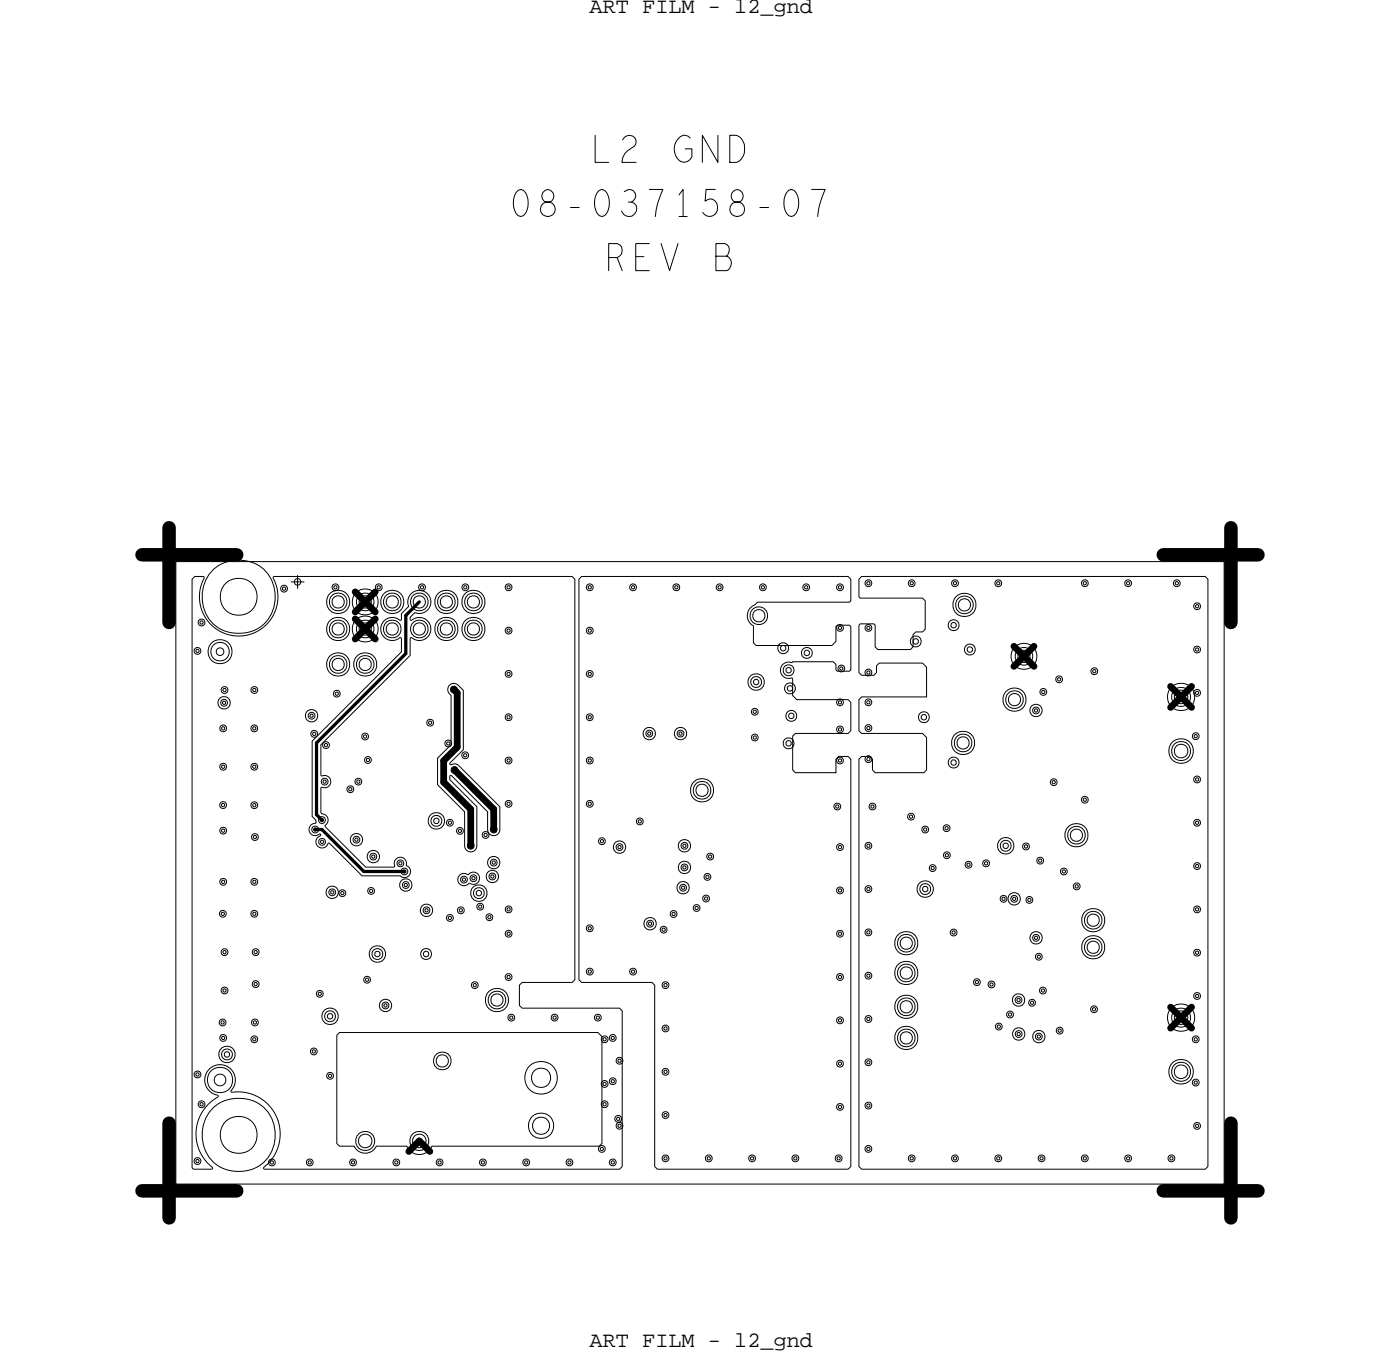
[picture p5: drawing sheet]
<svg xmlns="http://www.w3.org/2000/svg" width="131mm" height="128mm" viewBox="0 0 131 128" stroke-linecap="round" stroke-linejoin="round" font-family="sans-serif">
<defs><g id="words">
<g font-size="4.3">
<text x="55.6" y="15.2">L2 GND</text>
<text x="47.9" y="20.3">08-037158-07</text>
<text x="56.8" y="25.4">REV B</text>
</g>
<g font-size="2.1">
<text x="55.4" y="1.2">ART FILM - l2_gnd</text>
<text x="55.4" y="126.4">ART FILM - l2_gnd</text>
</g>
</g></defs>
<!-- layer: Board Outline -->
<path d="M13.3 52.1h8.9zM15.9 49.5v8.9zM109.2 52.1h8.9zM115.6 49.5v8.9zM13.3 111.8h8.9zM15.9 105.4v8.9zM109.2 111.8h8.9zM115.6 105.4v8.9z" fill="none" stroke="#000" stroke-width="1.3"/>
<path d="M16.5 52.7h98.4v58.4h-98.4z" fill="none" stroke="#000" stroke-width=".09"/>
<!-- layer: Nets -->
<g fill="none" stroke="#000" stroke-width=".09">
<path d="M18 54.4l.3-.3h.8l.1 .1a3.7 3.7 0 0 0 3.3 5.5 3.7 3.7 0 0 0 3.2-5.5l28-.1 .3 .3v37.6l-.3 .2h-4.7l-.2 .3v1.9l.2 .2h9.2l.2 .3v14.6l-.2 .2h-33.4v-.1a4 4 0 0 0 1.2-4.8 4 4 0 0 0-4.3-2.3v-.1a1.45 1.45 0 0 0-.4-2.3 1.45 1.45 0 0 0-2 .8 1.45 1.45 0 0 0 1.2 1.9v.1a4.1 4.1 0 0 0-.5 6.7l-.1 .1h-1.7l-.2-.1zM18.7 58.2l.2-.1 .3 .1v.2v.2l-.3 .1-.2-.1-.1-.2zM18.8 58.3h.1h.2v.2l-.2 .1-.1-.1zM20 53.5a3.5 3.5 0 0 1 3.6-.8 3.5 3.5 0 0 1 2.2 2.9 3.4 3.4 0 0 1-4.4 3.7 3.5 3.5 0 0 1-1.4-5.8zM26.4 55l.3-.1 .2 .1 .1 .2-.1 .3-.2 .1-.3-.1v-.3zM26.5 55.2l.2-.1 .1 .1v.1l-.1 .1-.2-.1zM31.3 54.9l.2-.1 .2 .1 .1 .2-.1 .2-.2 .1-.2-.1-.1-.2zM31.4 55h.1h.1v.2l-.1 .1-.1-.1zM35.3 54.9l.3-.1 .2 .1 .1 .2-.1 .2-.2 .1-.3-.1-.1-.2zM35.4 55h.2h.1v.2l-.1 .1-.2-.1zM38.6 55.7a1.08 1.08 0 0 1 1.8 .6 1.08 1.08 0 0 1-1.5 1.2l-.4 .4v.3h.2a1.09 1.09 0 0 1 1.5 .2 1.09 1.09 0 0 1-.1 1.5 1.09 1.09 0 0 1-1.5-.1l-.1 .1v1.6l-8.4 8.4v2.9l.7 .1 .3 .4-.1 .3-.2 .2-.3 .1h-.3l-.1 .1v2.3l.5 .2 .2 .4v.3l-.3 .3v.1l3.8 3.8h2.7l.1-.7 .3-.2h.2l.5 .2 .1 .2-.1 .3 .3 .2 .1 .3-.1 .5-.4 .2-.4-.2h-3.6l-3.1-3.1h-.1l-.2 .3-.2 .2h-.3l-.2-.2-.2-.2v-.3l.1-.3 .3-.2v-.1h-.1l-.3 .1h-.3l-.2-.1-.2-.3v-.2l.1-.3 .6-.3-.1-.2-.3-.4v-7l8.4-8.4v-1.3h-.2a1.09 1.09 0 0 1-1.5-.2 1.09 1.09 0 0 1 .1-1.5 1.09 1.09 0 0 1 1.5 0l.1-.6 .7-.7a1.09 1.09 0 0 1 .2-1.2zM39.4 54.9l.2-.1 .3 .1v.2v.2l-.3 .1-.2-.1-.1-.2z"/>
<path d="M39.5 55h.1h.2v.2l-.2 .1-.1-.1zM43.4 54.9l.3-.1 .2 .1 .1 .2-.1 .2-.2 .1-.3-.1v-.2zM43.6 55h.1h.1v.2l-.1 .1-.1-.1zM47.5 54.9l.3-.1 .2 .1 .1 .2-.1 .2-.2 .1-.3-.1-.1-.2zM47.5 59l.3-.1 .2 .1 .1 .2-.1 .2-.2 .1-.3-.1-.1-.2zM47.6 55h.2h.1v.2l-.1 .1-.2-.1zM47.6 59.1l.2-.1 .1 .1v.2h-.1h-.2zM54.4 54.4l.2-.3h25l.3 .3v2l-.1 .1h-8.7l-.2 .3a1.09 1.09 0 0 0-.7 .9 1.09 1.09 0 0 0 .5 1v1.6l.3 .3h7.1l.4-.4v-1.4l.1-.1h1.2l.1 .1v4.1l-.1 .1h-1.2l-.1-.1v-.5l-.3-.3h-3.8l-.1 .1a.79 .79 0 0 0-1 .8 .79 .79 0 0 0 1.1 .7v1.6l.4 .4h4.8l.3 .2v2.7l-.3 .2h-4.9l-.3 .3v3.2l.3 .2h3.8v-1.3l.2-.2h.9l.3 .2v38.3l-.3 .2h-17.9l-.2-.2v-17l-.3-.3h-6.6l-.2-.3zM55.1 54.9l.3-.1 .2 .1 .1 .2-.1 .2-.2 .1-.3-.1v-.2zM55.1 59l.3-.1 .2 .1 .1 .2-.1 .2-.2 .1-.3-.1v-.2zM55.2 55h.2h.1v.2l-.1 .1-.2-.1zM55.2 59.1l.2-.1 .1 .1v.2h-.1h-.2z"/>
<path d="M59.2 54.9l.2-.1 .3 .1 .1 .2-.1 .2-.3 .1-.2-.1-.1-.2zM59.3 55h.1h.2v.2l-.2 .1-.1-.1zM63.3 54.9l.2-.1 .2 .1 .1 .2-.1 .2-.2 .1-.2-.1-.1-.2zM63.4 55h.1h.1v.2l-.1 .1-.1-.1zM67.3 54.9l.3-.1 .2 .1 .1 .2-.1 .2-.2 .1-.3-.1-.1-.2zM67.4 55h.2h.1v.2l-.1 .1-.2-.1zM71.4 54.9l.2-.1 .3 .1v.2v.2l-.3 .1-.2-.1-.1-.2zM71.5 55h.1h.2v.2l-.2 .1-.1-.1zM75.5 54.9l.2-.1 .2 .1 .1 .2-.1 .2-.2 .1-.2-.1-.1-.2zM75.6 55h.1h.1v.2l-.1 .1-.1-.1zM78.6 54.9l.3-.1 .2 .1 .1 .2-.1 .2-.2 .1-.3-.1-.1-.2zM78.6 58.7l.3-.1 .2 .1 .1 .2-.1 .2-.2 .1-.3-.1-.1-.2z"/>
<path d="M78.7 55h.2h.1v.2l-.1 .1-.2-.1zM78.7 58.9l.2-.1 .1 .1v.1l-.1 .1-.2-.1zM80.9 54.1h32.3l.2 .3v55.1l-.2 .2h-32.3l-.3-.2v-38.3l.3-.2h.8l.2 .2v1.1l.3 .2h4.5l.3-.2v-3.1l-.4-.4h-5.7l-.3-.2v-2.9l.3-.3h6.1v-2.8l-.4-.4h-4.1l-.2 .3v.6l-.3 .3h-1.1l-.3-.3v-4.4l.2-.2h1.2l.2 .2v2l.2 .3h3.1l.2-.3v-1.1l.3-.3h.6l.3-.2v-2.7l-.3-.3h-5.8l-.2-.1v-1.6zM81.3 54.5l.2-.1 .3 .1 .1 .2-.1 .3-.3 .1-.2-.1-.1-.3zM81.3 58.7l.2-.1 .3 .1 .1 .2-.1 .2-.3 .1-.2-.1-.1-.2zM81.4 54.7l.1-.1 .2 .1v.1l-.2 .1-.1-.1zM81.4 58.9l.1-.1 .2 .1v.1l-.2 .1-.1-.1zM85.4 54.5l.2-.1 .2 .1 .1 .2-.1 .3-.2 .1-.2-.1-.1-.3zM85.5 54.7l.1-.1 .1 .1v.1l-.1 .1-.1-.1zM89.3 58.5l.2-.1 .2 .1 .1 .2-.1 .1-.2 .1-.2-.1v-.1zM89.4 54.5l.3-.1 .2 .1 .1 .2-.1 .3-.2 .1-.3-.1-.1-.3zM89.5 54.7l.2-.1 .1 .1v.1l-.1 .1-.2-.1z"/>
<path d="M93.5 54.5l.2-.1 .3 .1v.2v.3l-.3 .1-.2-.1-.1-.3zM93.6 54.7l.1-.1 .2 .1v.1l-.2 .1-.1-.1zM101.6 54.5l.3-.1 .2 .1 .1 .2-.1 .3-.2 .1-.3-.1-.1-.3zM101.7 54.7l.2-.1 .1 .1v.1l-.1 .1-.2-.1zM105.7 54.5l.2-.1 .3 .1v.2v.3l-.3 .1-.2-.1-.1-.3zM105.8 54.7l.1-.1 .2 .1v.1l-.2 .1-.1-.1zM110.3 54.5l.2-.1 .2 .1 .1 .2-.1 .3-.2 .1-.2-.1-.1-.3zM110.4 54.7l.1-.1 .1 .1v.1l-.1 .1-.1-.1zM112.2 56.7l.2-.1 .2 .1 .1 .2-.1 .2-.2 .1-.2-.1-.1-.2zM112.3 56.8l.1-.1 .1 .1v.2h-.1h-.1zM18.3 60.9l.2-.1 .3 .1 .1 .2-.1 .2-.3 .1-.2-.1-.1-.2zM18.4 61l.1-.1 .2 .1v.2h-.2h-.1z"/>
<path d="M20.4 60.9l.3-.1 .2 .1 .1 .3-.1 .2-.2 .1-.3-.1-.1-.2zM20.7 75.3l.2-.1 .3 .1 .1 .3-.1 .2-.3 .1-.2-.1-.1-.2zM20.7 68.1l.3-.1 .2 .1 .1 .3-.1 .2-.2 .1-.3-.1-.1-.2zM20.7 71.7l.3-.1 .2 .1 .1 .3-.1 .2-.2 .1-.3-.1-.1-.2zM20.7 77.7l.3-.1 .2 .1 .1 .3-.1 .2-.2 .1-.3-.1-.1-.2zM20.8 65.7l.2-.1 .3 .1 .1 .3-.1 .2-.3 .1-.2-.1-.1-.2zM20.8 75.5l.1-.1 .2 .1v.1l-.2 .1-.1-.1zM20.8 68.3l.2-.1 .1 .1v.1l-.1 .1-.2-.1zM20.8 71.9l.2-.1 .1 .1v.1l-.1 .1-.2-.1zM20.8 77.9l.2-.1 .1 .1v.1l-.1 .1-.2-.1zM20.8 64.5l.3-.1 .2 .1 .1 .3-.1 .2-.2 .1-.3-.1v-.2zM20.9 65.9l.1-.1 .2 .1v.1l-.2 .1-.1-.1z"/>
<path d="M20.9 64.7l.2-.1 .1 .1v.1l-.1 .1-.2-.1zM23.6 64.5l.3-.1 .2 .1 .1 .3-.1 .2-.2 .1-.3-.1v-.2zM23.6 68.1l.3-.1 .2 .1 .1 .3-.1 .2-.2 .1-.3-.1v-.2zM23.6 71.7l.3-.1 .2 .1 .1 .3-.1 .2-.2 .1-.3-.1v-.2zM23.6 75.3l.3-.1 .2 .1 .1 .3-.1 .2-.2 .1-.3-.1v-.2zM23.7 78.3l.2-.1 .3 .1v.3v.2l-.3 .1-.2-.1-.1-.2zM23.7 64.7l.2-.1 .1 .1v.1l-.1 .1-.2-.1zM23.7 68.3l.2-.1 .1 .1v.1l-.1 .1-.2-.1zM23.7 71.9l.2-.1 .1 .1v.1l-.1 .1-.2-.1zM23.7 75.5l.2-.1 .1 .1v.1l-.1 .1-.2-.1zM23.8 78.5l.1-.1 .2 .1v.1l-.2 .1-.1-.1zM29 67l.3-.1 .2 .1 .1 .2-.1 .2-.2 .1-.3-.1-.1-.2z"/>
<path d="M29.1 67.1l.2-.1 .1 .1v.1l-.1 .1-.2-.1zM29.3 68.7l.2-.1 .2 .1 .1 .2-.1 .2-.2 .1-.2-.1-.1-.2zM29.4 77.6l.2-.1 .2 .1 .1 .3-.1 .2-.2 .1-.2-.1-.1-.2zM29.4 68.8l.1-.1 .1 .1v.1l-.1 .1-.1-.1zM29.5 77.8l.1-.1 .1 .1v.1l-.1 .1-.1-.1zM30 76.7l.2-.1 .3 .1v.3v.2l-.3 .1-.2-.1-.1-.2zM30 78.8l.2-.1 .3 .1 .1 .2-.1 .2-.3 .1-.2-.1-.1-.2zM30.1 76.9l.1-.1 .2 .1v.1l-.2 .1-.1-.1zM30.1 78.9h.1h.2v.2l-.2 .1-.1-.1zM30.2 73.1l.3-.1 .2 .1 .1 .3-.1 .2-.2 .1-.3-.1v-.2zM30.3 73.3l.2-.1 .1 .1v.1l-.1 .1-.2-.1zM30.4 69.7l.2-.1 .2 .1 .1 .2-.1 .2-.2 .1-.2-.1-.1-.2z"/>
<path d="M30.5 69.9l.1-.1 .1 .1v.1l-.1 .1-.1-.1zM31.4 64.9l.2-.1 .3 .1v.2v.2l-.3 .1-.2-.1-.1-.2zM31.5 65l.1-.1 .2 .1v.2l-.2 .1-.1-.1zM32.7 73.9l.2-.1 .2 .1 .1 .2-.1 .2-.2 .1-.2-.1-.1-.2zM32.8 74l.1-.1 .1 .1v.1l-.1 .1-.1-.1zM33.2 78.6l.3-.1 .2 .1 .1 .2-.1 .2-.2 .1-.3-.1-.1-.2zM33.3 78.7h.2h.1v.2l-.1 .1-.2-.1zM33.4 73.1l.2-.1 .3 .1 .1 .3-.1 .2-.3 .1-.2-.1-.1-.2zM33.5 73.3l.1-.1 .2 .1v.1l-.2 .1-.1-.1zM34 68.9l.3-.1 .2 .1 .1 .2-.1 .2-.2 .1-.3-.1v-.2zM34.1 69.1l.2-.1 .1 .1v.1l-.1 .1-.2-.1zM34.3 71.1l.2-.1 .3 .1 .1 .2-.1 .2-.3 .1-.2-.1-.1-.2z"/>
<path d="M34.4 71.2h.1h.2v.2l-.2 .1-.1-.1zM40.1 67.6l.3-.1 .2 .1 .1 .2-.1 .2-.2 .1-.3-.1v-.2zM40.3 67.7h.1h.1v.2l-.1 .1-.1-.1zM40.8 76.9l.2-.1 .2 .1v.1v.2l-.2 .1-.2-.1-.1-.2zM41.8 69.6l.3-.1 .2 .1 .1 .2-.1 .2-.2 .1-.3-.1v-.2zM42 69.7l.1-.1 .1 .1v.1l-.1 .1-.1-.1zM42 77l.2-.1 .3 .1 .1 .2-.1 .2-.3 .1-.2-.1-.1-.2zM42.1 77.1h.1h.2v.2l-.2 .1-.1-.1zM42.2 64.3l.3-.2 .3 .1 .7 .6v5.6l-1.3 1.2v.1l.1 .1 .4-.1 .4 .1 3.8 3.9v2.3l-.3 .4h-.4l-.3-.2-.1-.2v-1.8l-3.4-3.4h-.2v.4l2.6 2.5v3.8l-.2 .3-.3 .1h-.4l-.3-.4v-3.3l-2.5-2.6v-2.4l1.3-1.3v-4.6l-.3-.3-.1-.3zM42.4 64.5l.2-.1 .3 .1v.2v.2l-.3 .1-.2-.1-.1-.2zM42.4 72l.3-.1 .2 .1 .1 .3-.1 .2-.2 .1-.3-.1v-.2zM42.5 64.6h.1h.1v.2l-.1 .1-.1-.1z"/>
<path d="M42.5 72.2l.2-.1 .1 .1v.1l-.1 .1-.2-.1zM42.9 77.8l.3-.1 .2 .1 .1 .2-.1 .2-.2 .1-.3-.1v-.2zM43 77.9l.2-.1 .1 .1v.2h-.1h-.2zM43.4 70.7l.3-.1 .2 .1 .1 .2-.1 .2-.2 .1-.3-.1v-.2zM43.5 70.8l.2-.1 .1 .1v.2h-.1h-.2zM44 79.2l.2-.1 .2 .1 .1 .2-.1 .2-.2 .1-.2-.1-.1-.2zM44.1 79.3l.1-.1 .1 .1v.1l-.1 .1-.1-.1zM45.4 78.1l.2-.1 .2 .1 .1 .3-.1 .2-.2 .1-.2-.1-.1-.2zM45.5 78.3l.1-.1 .1 .1v.1l-.1 .1-.1-.1zM46.1 77.6l.3-.1 .2 .1 .1 .3-.1 .2-.2 .1-.3-.1-.1-.2zM46.2 77.8l.2-.1 .1 .1v.1l-.1 .1-.2-.1zM47.5 63l.3-.1 .2 .1 .1 .2-.1 .3-.2 .1-.3-.1-.1-.3z"/>
<path d="M47.5 67.1l.3-.1 .2 .1 .1 .2-.1 .2-.2 .1-.3-.1-.1-.2zM47.5 71.2l.3-.1 .2 .1 .1 .2-.1 .2-.2 .1-.3-.1-.1-.2zM47.5 75.2l.3-.1 .2 .1 .1 .2-.1 .3-.2 .1-.3-.1-.1-.3zM47.6 63.2l.2-.1 .1 .1v.1l-.1 .1-.2-.1zM47.6 67.2h.2h.1v.2l-.1 .1-.2-.1zM47.6 71.3l.2-.1 .1 .1v.1l-.1 .1-.2-.1zM47.6 75.4l.2-.1 .1 .1v.1l-.1 .1-.2-.1zM55.1 63l.3-.1 .2 .1 .1 .2-.1 .3-.2 .1-.3-.1v-.3zM55.1 67.1l.3-.1 .2 .1 .1 .2-.1 .2-.2 .1-.3-.1v-.2zM55.1 71.2l.3-.1 .2 .1 .1 .2-.1 .2-.2 .1-.3-.1v-.2zM55.1 75.2l.3-.1 .2 .1 .1 .2-.1 .3-.2 .1-.3-.1v-.3zM55.2 63.2l.2-.1 .1 .1v.1l-.1 .1-.2-.1z"/>
<path d="M55.2 67.2h.2h.1v.2l-.1 .1-.2-.1zM55.2 71.3l.2-.1 .1 .1v.1l-.1 .1-.2-.1zM55.2 75.4l.2-.1 .1 .1v.1l-.1 .1-.2-.1zM56.3 78.7l.2-.1 .3 .1v.2v.3l-.3 .1-.2-.1-.1-.3zM56.4 78.9l.1-.1 .2 .1v.1l-.2 .1-.1-.1zM57.9 79.3l.3-.1 .2 .1 .1 .2-.1 .2-.2 .1-.3-.1-.1-.2zM58 79.4l.2-.1 .1 .1v.2l-.1 .1-.2-.1zM59.8 76.9l.3-.1 .2 .1 .1 .2-.1 .2-.2 .1-.3-.1v-.2zM59.9 77l.2-.1 .1 .1v.2h-.1h-.2zM60.7 68.6l.3-.1 .2 .1 .1 .2-.1 .3-.2 .1-.3-.1-.1-.3zM60.8 68.8l.2-.1 .1 .1v.1l-.1 .1-.2-.1zM63.7 68.6l.2-.1 .2 .1 .1 .2-.1 .3-.2 .1-.2-.1-.1-.3z"/>
<path d="M63.8 68.8l.1-.1 .1 .1v.1l-.1 .1-.1-.1zM64 79.2l.3-.1 .2 .1 .1 .2-.1 .2-.2 .1-.3-.1-.1-.2zM64.1 79.3l.2-.1 .1 .1v.1l-.1 .1-.2-.1zM70.6 69l.3-.1 .2 .1 .1 .2-.1 .2-.2 .1-.3-.1-.1-.2zM70.6 66.6l.3-.1 .2 .1 .1 .2-.1 .2-.2 .1-.3-.1-.1-.2zM70.7 69.1h.2h.1v.2l-.1 .1-.2-.1zM70.7 66.7l.2-.1 .1 .1v.2l-.1 .1-.2-.1zM70.8 63.8h.2h.2v.2v.2l-.2 .1-.2-.1-.1-.2zM73.3 60.7l.2-.1 .2 .1 .1 .1-.1 .2-.2 .1-.2-.1v-.2zM73.9 62.7l.1-.1 .2 .1 .1 .2-.1 .2-.2 .1-.1-.1-.1-.2zM73.9 69.6l.1-.1 .2 .1 .1 .2-.1 .1-.2 .1-.1-.1-.1-.1zM74 64.4h.2h.2v.2v.2l-.2 .1-.2-.1-.1-.2z"/>
<path d="M74.1 67l.2-.1 .2 .1v.2v.2h-.2h-.2l-.1-.2zM75.6 61.1l.2-.1 .1 .1 .1 .2-.1 .2h-.1h-.2l-.1-.2zM78.4 75.5l.2-.1 .3 .1v.2v.2l-.3 .1-.2-.1-.1-.2zM78.5 75.6l.1-.1 .1 .1v.2h-.1h-.1zM78.6 68.2l.3-.1 .2 .1 .1 .3-.1 .2-.2 .1-.3-.1-.1-.2zM78.6 71.2l.3-.1 .2 .1 .1 .2-.1 .2-.2 .1-.3-.1-.1-.2zM78.6 65.7l.3-.1 .2 .1 .1 .2-.1 .2-.2 .1-.3-.1-.1-.2zM78.6 79.3l.3-.1 .2 .1 .1 .2-.1 .2-.2 .1-.3-.1-.1-.2zM78.7 68.4l.2-.1 .1 .1v.1l-.1 .1-.2-.1zM78.7 71.3l.2-.1 .1 .1v.1l-.1 .1-.2-.1zM78.7 65.8h.2h.1v.2l-.1 .1-.2-.1zM78.7 79.4l.2-.1 .1 .1v.2l-.1 .1-.2-.1z"/>
<path d="M78.8 62.5l.2-.1 .2 .1 .1 .2-.1 .3-.2 .1-.2-.1-.1-.3zM78.9 62.7l.1-.1 .1 .1v.1l-.1 .1-.1-.1zM81.3 62.9l.2-.1 .3 .1 .1 .2-.1 .2-.3 .1-.2-.1-.1-.2zM81.3 68.1l.2-.1 .3 .1 .1 .2-.1 .2-.3 .1-.2-.1-.1-.2zM81.3 71l.2-.1 .3 .1 .1 .2-.1 .3-.3 .1-.2-.1-.1-.3zM81.3 65.7l.2-.1 .3 .1 .1 .2-.1 .2-.3 .1-.2-.1-.1-.2zM81.3 79.2l.2-.1 .3 .1 .1 .2-.1 .2-.3 .1-.2-.1-.1-.2zM81.4 63h.1h.2v.2l-.2 .1-.1-.1zM81.4 68.3l.1-.1 .2 .1v.1l-.2 .1-.1-.1zM81.4 71.2l.1-.1 .2 .1v.1l-.2 .1-.1-.1zM81.4 65.8h.1h.2v.2l-.2 .1-.1-.1zM81.4 79.3l.1-.1 .2 .1v.1l-.2 .1-.1-.1z"/>
<path d="M81.7 75.5l.2-.1 .3 .1v.2v.2l-.3 .1-.2-.1-.1-.2zM81.8 75.6l.1-.1 .2 .1v.2h-.2h-.1zM85.3 76.4l.2-.1 .3 .1 .1 .2-.1 .3-.3 .1-.2-.1-.1-.3zM85.4 76.6l.1-.1 .2 .1v.1l-.2 .1-.1-.1zM85.8 60l.2-.1 .2 .1v.2v.2l-.2 .1-.2-.1-.1-.2zM86.6 67.1h.1h.2l.1 .2-.1 .2-.2 .1-.1-.1-.1-.2zM86.6 77.6l.3-.1 .2 .1 .1 .3-.1 .2-.2 .1-.3-.1v-.2zM86.7 77.8l.2-.1 .1 .1v.1l-.1 .1-.2-.1zM88.6 77.5l.3-.1 .2 .1 .1 .2-.1 .2-.2 .1-.3-.1v-.2zM88.7 77.7l.2-.1 .1 .1v.1l-.1 .1-.2-.1zM89.3 71.4l.2-.1 .2 .1 .1 .2-.1 .1-.2 .1-.2-.1v-.1zM90.9 60.8l.2-.1 .1 .1 .1 .2-.1 .1-.1 .1-.2-.1-.1-.1z"/>
<path d="M94.2 79.2l.2-.1 .2 .1 .1 .2-.1 .1-.2 .1-.2-.1v-.1zM96.1 79.2l.2-.1 .3 .1v.2v.3l-.3 .1-.2-.1-.1-.3zM96.2 79.4l.1-.1 .2 .1v.1l-.2 .1-.1-.1zM97 66.5l.3-.1 .2 .1 .1 .2-.1 .2-.2 .1-.3-.1v-.2zM97.1 66.6l.2-.1 .1 .1v.1l-.1 .1-.2-.1zM97.7 64.7l.3-.1 .2 .1 .1 .2-.1 .3-.2 .1-.3-.1-.1-.3zM97.8 64.9l.2-.1 .1 .1v.1l-.1 .1-.2-.1zM98.7 73.2l.2-.1 .3 .1 .1 .2-.1 .2-.3 .1-.2-.1-.1-.2zM98.8 73.3h.1h.2v.2l-.2 .1-.1-.1zM99.2 63.5l.2-.1 .3 .1 .1 .3-.1 .2-.3 .1-.2-.1-.1-.2zM99.3 63.7l.1-.1 .2 .1v.1l-.2 .1-.1-.1zM101.6 74.8l.3-.1 .2 .1 .1 .3-.1 .2-.2 .1-.3-.1-.1-.2z"/>
<path d="M101.7 75l.2-.1 .1 .1v.1l-.1 .1-.2-.1zM102.5 62.8l.2-.1 .3 .1 .1 .2-.1 .2-.3 .1-.2-.1-.1-.2zM102.6 62.9l.1-.1 .2 .1v.2h-.2h-.1zM112 68.9l.3-.1 .2 .1 .1 .2-.1 .2-.2 .1-.3-.1v-.2zM112.1 69l.2-.1 .1 .1v.2h-.1h-.2zM112.2 60.7l.2-.1 .2 .1 .1 .3-.1 .2-.2 .1-.2-.1-.1-.2zM112.2 64.8l.2-.1 .2 .1 .1 .2-.1 .2-.2 .1-.2-.1-.1-.2zM112.2 72.9l.2-.1 .2 .1 .1 .3-.1 .2-.2 .1-.2-.1-.1-.2zM112.2 77l.2-.1 .2 .1 .1 .2-.1 .2-.2 .1-.2-.1-.1-.2zM112.3 60.9l.1-.1 .1 .1v.1l-.1 .1-.1-.1zM112.3 65l.1-.1 .1 .1v.1l-.1 .1-.1-.1zM112.3 73.1l.1-.1 .1 .1v.1l-.1 .1-.1-.1z"/>
<path d="M112.3 77.1h.1h.1v.2l-.1 .1-.1-.1zM20.7 95.7l.2-.1 .2 .1 .1 .3-.1 .2-.2 .1-.2-.1-.1-.2zM20.7 85.5l.2-.1 .3 .1v.3v.2l-.3 .1-.2-.1-.1-.2zM20.7 82.5l.3-.1 .2 .1 .1 .3-.1 .2-.2 .1-.3-.1-.1-.2zM20.7 97.2l.3-.1 .2 .1 .1 .2-.1 .2-.2 .1-.3-.1-.1-.2zM20.8 95.9l.1-.1 .1 .1v.1l-.1 .1-.1-.1zM20.8 85.7l.1-.1 .2 .1v.1l-.2 .1-.1-.1zM20.8 82.7l.2-.1 .1 .1v.1l-.1 .1-.2-.1zM20.8 97.3h.2h.1v.2l-.1 .1-.2-.1zM20.8 89.1l.3-.1 .2 .1 .1 .3-.1 .2-.2 .1-.3-.1v-.2zM20.8 92.7l.3-.1 .2 .1 .1 .3-.1 .2-.2 .1-.3-.1v-.2zM20.9 89.3l.2-.1 .1 .1v.1l-.1 .1-.2-.1z"/>
<path d="M20.9 92.9l.2-.1 .1 .1v.1l-.1 .1-.2-.1zM21.1 98.8l.2-.1 .2 .1 .1 .2-.1 .1-.2 .1-.2-.1v-.1zM23.6 82.5l.3-.1 .2 .1 .1 .3-.1 .2-.2 .1-.3-.1v-.2zM23.6 85.5l.3-.1 .2 .1 .1 .3-.1 .2-.2 .1-.3-.1v-.2zM23.6 97.3l.3-.1 .2 .1 .1 .2-.1 .3-.2 .1-.3-.1v-.3zM23.7 95.7l.2-.1 .3 .1v.3v.2l-.3 .1-.2-.1-.1-.2zM23.7 82.7l.2-.1 .1 .1v.1l-.1 .1-.2-.1zM23.7 85.7l.2-.1 .1 .1v.1l-.1 .1-.2-.1zM23.7 97.5l.2-.1 .1 .1v.1l-.1 .1-.2-.1zM23.8 89.1l.2-.1 .2 .1 .1 .3-.1 .2-.2 .1-.2-.1-.1-.2zM23.8 92.1l.2-.1 .2 .1 .1 .3-.1 .2-.2 .1-.2-.1-.1-.2zM23.8 95.9l.1-.1 .2 .1v.1l-.2 .1-.1-.1z"/>
<path d="M23.9 89.3l.1-.1 .1 .1v.1l-.1 .1-.1-.1zM23.9 92.3l.1-.1 .1 .1v.1l-.1 .1-.1-.1zM29.2 98.5l.3-.1 .2 .1 .1 .2-.1 .2-.2 .1-.3-.1-.1-.2zM29.3 98.6l.2-.1 .1 .1v.2h-.1h-.2zM29.8 93.1l.2-.1 .3 .1v.2v.2l-.3 .1-.2-.1-.1-.2zM29.9 93.2l.1-.1 .2 .1v.1l-.2 .1-.1-.1zM30.8 95.2l.2-.1 .2 .1v.2v.2h-.2h-.2l-.1-.2zM31 83.5l.2-.1 .2 .1 .1 .2-.1 .3-.2 .1-.2-.1-.1-.3zM31.1 83.7l.1-.1 .1 .1v.1l-.1 .1-.1-.1zM31.9 96.9h24.2l.4 .4v10l-.2 .3h-15.8a1.28 1.28 0 0 1-1.1 .8 1.28 1.28 0 0 1-1.2-.8h-2.9a1.15 1.15 0 0 1-1 .6 1.15 1.15 0 0 1-1-.6h-1.4l-.3-.3v-10.1zM31.9 83.6l.2-.1 .3 .1 .1 .2-.1 .2-.3 .1-.2-.1-.1-.2zM32 83.7h.1h.2v.2l-.2 .1-.1-.1z"/>
<path d="M34.2 91.7l.3-.1 .2 .1 .1 .2-.1 .3-.2 .1-.3-.1-.1-.3zM34.3 91.9l.2-.1 .1 .1v.1l-.1 .1-.2-.1zM34.6 83.4l.2-.1 .3 .1 .1 .2-.1 .2-.3 .1-.2-.1-.1-.2zM34.7 83.5h.1h.2v.2l-.2 .1-.1-.1zM34.8 80.2l.3-.1 .2 .1 .1 .2-.1 .2-.2 .1-.3-.1-.1-.2zM34.9 80.3l.2-.1 .1 .1v.2h-.1h-.2zM35.2 89.4l.2-.1 .2 .1 .1 .1-.1 .2-.2 .1-.2-.1v-.2zM36 94.1l.2-.1 .2 .1 .1 .3-.1 .2-.2 .1-.2-.1-.1-.2zM36.1 94.3l.1-.1 .1 .1v.1l-.1 .1-.1-.1zM37.4 80.8l.2-.1 .2 .1 .1 .2-.1 .2-.2 .1-.2-.1-.1-.2zM37.5 81l.1-.1 .1 .1v.1l-.1 .1-.1-.1zM37.7 81.6l.3-.1 .2 .1 .1 .2-.1 .2-.2 .1-.3-.1v-.2z"/>
<path d="M37.8 81.7l.2-.1 .1 .1v.2h-.1h-.2zM37.9 82.8l.2-.1 .2 .1 .1 .3-.1 .2-.2 .1-.2-.1-.1-.2zM38 83l.1-.1 .1 .1v.1l-.1 .1-.1-.1zM39.8 85.2l.2-.1 .3 .1 .1 .2-.1 .3-.3 .1-.2-.1-.1-.3zM39.8 89.4l.2-.1 .2 .1 .1 .1-.1 .2-.2 .1-.2-.1v-.2zM39.9 85.4l.1-.1 .2 .1v.1l-.2 .1-.1-.1zM42 85.9l.2-.1 .3 .1 .1 .2-.1 .3-.3 .1-.2-.1-.1-.3zM42.1 86.1l.1-.1 .2 .1v.1l-.2 .1-.1-.1zM43 85.2l.3-.1 .2 .1 .1 .2-.1 .3-.2 .1-.3-.1v-.3zM43.1 85.4l.2-.1 .1 .1v.1l-.1 .1-.2-.1zM43.2 82.1l.3-.1 .5 .1 .3-.2h.3l.3 .2 .1 .5-.1 .2-.3 .2h-.2l-.3-.1-.4 .2h-.3l-.2-.1-.2-.3v-.3zM43.3 82.3l.3-.1 .2 .1 .1 .2-.1 .3-.2 .1-.3-.1-.1-.3z"/>
<path d="M43.4 82.5l.2-.1 .1 .1v.1l-.1 .1-.2-.1zM44.2 82.2l.2-.1 .3 .1 .1 .2-.1 .2-.3 .1-.2-.1-.1-.2zM44.3 82.3h.1h.2v.2l-.2 .1-.1-.1zM44.3 92.2l.3-.1 .2 .1 .1 .3-.1 .2-.2 .1-.3-.1v-.2zM44.4 92.4l.2-.1 .1 .1v.1l-.1 .1-.2-.1zM44.8 83.6h.2h.2v.2v.2l-.2 .1-.2-.1-.1-.2zM44.8 84.9l.3-.1 .2 .1 .1 .2-.1 .2-.2 .1-.3-.1v-.2zM44.9 85l.2-.1 .1 .1v.2h-.1h-.2zM45.7 85.9l.2-.1 .3 .1 .1 .2-.1 .2-.3 .1-.2-.1-.1-.2zM45.8 86l.1-.1 .2 .1v.2h-.2h-.1zM46 82l.2-.1 .3 .1v.3v.2l-.3 .1-.2-.1-.1-.2zM46.1 82.2l.1-.1 .2 .1v.1l-.2 .1-.1-.1z"/>
<path d="M46.1 80.7l.3-.1 .2 .1 .1 .3-.1 .2-.2 .1-.3-.1-.1-.2zM46.2 80.9l.2-.1 .1 .1v.1l-.1 .1-.2-.1zM47.5 85.1l.3-.1 .2 .1 .1 .2-.1 .3-.2 .1-.3-.1-.1-.3zM47.5 87.4l.3-.1 .2 .1 .1 .2-.1 .2-.2 .1-.3-.1-.1-.2zM47.5 91.5l.3-.1 .2 .1 .1 .2-.1 .2-.2 .1-.3-.1-.1-.2zM47.6 85.3l.2-.1 .1 .1v.1l-.1 .1-.2-.1zM47.6 87.6l.2-.1 .1 .1v.1l-.1 .1-.2-.1zM47.6 91.6l.2-.1 .1 .1v.2h-.1h-.2zM47.8 95.3l.2-.1 .2 .1 .1 .2-.1 .2-.2 .1-.2-.1-.1-.2zM47.9 95.4h.1h.1v.2l-.1 .1-.1-.1zM51.8 95.3l.3-.1 .2 .1 .1 .2-.1 .2-.2 .1-.3-.1v-.2zM51.9 95.4h.2h.1v.2l-.1 .1-.2-.1z"/>
<path d="M55.1 86.9l.3-.1 .2 .1 .1 .2-.1 .2-.2 .1-.3-.1v-.2zM55.1 91l.3-.1 .2 .1 .1 .2-.1 .2-.2 .1-.3-.1v-.2zM55.2 87h.2h.1v.2l-.1 .1-.2-.1zM55.2 91.1l.2-.1 .1 .1v.2h-.1h-.2zM55.9 95.3l.2-.1 .3 .1 .1 .2-.1 .2-.3 .1-.2-.1-.1-.2zM56 95.4h.1h.2v.2l-.2 .1-.1-.1zM56.5 97.3l.3-.1 .2 .1 .1 .2-.1 .3-.2 .1-.3-.1v-.3zM56.6 97.5l.2-.1 .1 .1v.1l-.1 .1-.2-.1zM57.3 97.2l.2-.1 .3 .1v.2v.2l-.3 .1-.2-.1-.1-.2zM57.4 97.3h.1h.2v.2l-.2 .1-.1-.1zM57.9 99.3l.3-.1 .2 .1 .1 .3-.1 .2-.2 .1-.3-.1-.1-.2zM58 99.5l.2-.1 .1 .1v.1l-.1 .1-.2-.1z"/>
<path d="M59.2 91l.2-.1 .3 .1 .1 .2-.1 .2-.3 .1-.2-.1-.1-.2zM59.3 91.1l.1-.1 .2 .1v.2h-.2h-.1zM60.8 86.5l.2-.1 .3 .1 .1 .2-.1 .2-.3 .1-.2-.1-.1-.2zM60.9 86.6l.1-.1 .2 .1v.2h-.2h-.1zM62.1 87l.2-.1 .2 .1 .1 .2-.1 .3-.2 .1-.2-.1-.1-.3zM62.2 87.2l.1-.1 .1 .1v.1l-.1 .1-.1-.1zM62.2 92.2l.3-.1 .2 .1 .1 .3-.1 .2-.2 .1-.3-.1v-.2zM62.2 96.3l.3-.1 .2 .1 .1 .2-.1 .2-.2 .1-.3-.1v-.2zM62.3 92.4l.2-.1 .1 .1v.1l-.1 .1-.2-.1zM62.3 96.4h.2h.1v.2l-.1 .1-.2-.1zM63 85.6l.2-.1 .3 .1 .1 .2-.1 .2-.3 .1-.2-.1-.1-.2zM63.1 85.7l.1-.1 .2 .1v.1l-.2 .1-.1-.1z"/>
<path d="M63.9 83.1l.2-.1 .3 .1 .1 .2-.1 .2-.3 .1-.2-.1-.1-.2zM64 83.2h.1h.2v.2l-.2 .1-.1-.1zM64 81.2l.3-.1 .2 .1 .1 .2-.1 .2-.2 .1-.3-.1-.1-.2zM64.1 81.3h.2h.1v.2l-.1 .1-.2-.1zM65.2 85l.2-.1 .2 .1 .1 .2-.1 .2-.2 .1-.2-.1-.1-.2zM65.3 85.1h.1h.1v.2l-.1 .1-.1-.1zM66.1 84.1l.2-.1 .2 .1 .1 .2-.1 .2-.2 .1-.2-.1-.1-.2zM66.2 84.3l.1-.1 .1 .1v.1l-.1 .1-.1-.1zM66.2 82.1l.2-.1 .3 .1v.2v.2l-.3 .1-.2-.1-.1-.2zM66.3 82.2l.1-.1 .2 .1v.2h-.2h-.1zM66.4 80.2l.3-.1 .2 .1 .1 .2-.1 .2-.2 .1-.3-.1v-.2zM66.5 80.3l.2-.1 .1 .1v.2h-.1h-.2z"/>
<path d="M78.6 83.3l.3-.1 .2 .1 .1 .3-.1 .2-.2 .1-.3-.1-.1-.2zM78.6 87.4l.3-.1 .2 .1 .1 .2-.1 .2-.2 .1-.3-.1-.1-.2zM78.6 91.5l.3-.1 .2 .1 .1 .2-.1 .2-.2 .1-.3-.1-.1-.2zM78.6 95.5l.3-.1 .2 .1 .1 .3-.1 .2-.2 .1-.3-.1-.1-.2zM78.6 99.6l.3-.1 .2 .1 .1 .2-.1 .2-.2 .1-.3-.1-.1-.2zM78.7 83.5l.2-.1 .1 .1v.1l-.1 .1-.2-.1zM78.7 87.6l.2-.1 .1 .1v.1l-.1 .1-.2-.1zM78.7 91.6l.2-.1 .1 .1v.2h-.1h-.2zM78.7 95.7l.2-.1 .1 .1v.1l-.1 .1-.2-.1zM78.7 99.7h.2h.1v.2l-.1 .1-.2-.1zM81.3 83.2l.2-.1 .3 .1 .1 .2-.1 .3-.3 .1-.2-.1-.1-.3zM81.3 87.3l.2-.1 .3 .1 .1 .2-.1 .2-.3 .1-.2-.1-.1-.2z"/>
<path d="M81.3 91.3l.2-.1 .3 .1 .1 .3-.1 .2-.3 .1-.2-.1-.1-.2zM81.3 95.4l.2-.1 .3 .1 .1 .2-.1 .2-.3 .1-.2-.1-.1-.2zM81.3 99.5l.2-.1 .3 .1 .1 .2-.1 .2-.3 .1-.2-.1-.1-.2zM81.4 83.4l.1-.1 .2 .1v.1l-.2 .1-.1-.1zM81.4 87.4h.1h.2v.2l-.2 .1-.1-.1zM81.4 91.5l.1-.1 .2 .1v.1l-.2 .1-.1-.1zM81.4 95.6l.1-.1 .2 .1v.1l-.2 .1-.1-.1zM81.4 99.6l.1-.1 .2 .1v.2h-.2h-.1zM86.7 83.3l.2-.1 .2 .1v.1v.2l-.2 .1-.2-.1-.1-.2zM87.3 81.3l.3-.1 .2 .1 .1 .2-.1 .2-.2 .1-.3-.1-.1-.2zM87.4 81.4l.2-.1 .1 .1v.1l-.1 .1-.2-.1zM88.7 80l.2-.1 .2 .1 .1 .3-.1 .2-.2 .1-.2-.1-.1-.2z"/>
<path d="M88.8 80.2l.1-.1 .1 .1v.1l-.1 .1-.1-.1zM89.3 87.3l.2-.1 .3 .1 .1 .2-.1 .2-.3 .1-.2-.1-.1-.2zM89.4 87.4h.1h.2v.2l-.2 .1-.1-.1zM90.7 80.9l.2-.1 .3 .1v.3v.2l-.3 .1-.2-.1-.1-.2zM90.8 81.1l.1-.1 .2 .1v.1l-.2 .1-.1-.1zM91.5 92l.2-.1 .3 .1v.2v.2l-.3 .1-.2-.1-.1-.2zM91.6 92.1l.1-.1 .2 .1v.1l-.2 .1-.1-.1zM92.3 80.8l.3-.1 .2 .1 .1 .2-.1 .2-.2 .1-.3-.1v-.2zM92.4 81l.2-.1 .1 .1v.1l-.1 .1-.2-.1zM92.9 92.2l.2-.1 .2 .1 .1 .2-.1 .2-.2 .1-.2-.1-.1-.2zM93 92.3l.1-.1 .1 .1v.2h-.1h-.1zM93.5 96.1l.3-.1 .2 .1 .1 .2-.1 .3-.2 .1-.3-.1v-.3z"/>
<path d="M93.6 96.3l.2-.1 .1 .1v.1l-.1 .1-.2-.1zM94 84.1l.2-.1 .3 .1v.3v.2l-.3 .1-.2-.1-.1-.2zM94.1 84.3l.1-.1 .2 .1v.1l-.2 .1-.1-.1zM94.6 95l.2-.1 .3 .1v.2v.2l-.3 .1-.2-.1-.1-.2zM94.7 95.1h.1h.2v.2l-.2 .1-.1-.1zM95 84.1l.2-.1 .3 .1v.3v.2l-.3 .1-.2-.1-.1-.2zM95.1 84.3l.1-.1 .2 .1v.1l-.2 .1-.1-.1zM95.4 93.6l.2-.1 .3 .1v.3v.2l-.3 .1-.2-.1-.1-.2zM95.4 96.8l.2-.1 .3 .1 .1 .2-.1 .3-.3 .1-.2-.1-.1-.3zM95.5 93.8l.1-.1 .2 .1v.1l-.2 .1-.1-.1zM95.5 97l.1-.1 .2 .1v.1l-.2 .1-.1-.1zM96.4 84.2l.2-.1 .3 .1 .1 .3-.1 .2-.3 .1-.2-.1-.1-.2z"/>
<path d="M96.5 84.4l.1-.1 .2 .1v.1l-.2 .1-.1-.1zM96.7 93.9l.2-.1 .2 .1 .1 .2-.1 .2-.2 .1-.2-.1-.1-.2zM96.8 94h.1h.1v.2l-.1 .1-.1-.1zM97 87.8l.3-.1 .2 .1 .1 .2-.1 .2-.2 .1-.3-.1v-.2zM97.1 87.9h.2h.1v.2l-.1 .1-.2-.1zM97.3 97.1l.2-.1 .3 .1 .1 .2-.1 .2-.3 .1-.2-.1-.1-.2zM97.3 89.6l.2-.1 .3 .1 .1 .2-.1 .2-.3 .1-.2-.1-.1-.2zM97.4 97.2l.1-.1 .2 .1v.2h-.2h-.1zM97.4 89.7l.1-.1 .2 .1v.2h-.2h-.1zM97.4 80.6l.3-.1 .2 .1 .1 .2-.1 .2-.2 .1-.3-.1-.1-.2zM97.5 80.7l.2-.1 .1 .1v.1l-.1 .1-.2-.1zM97.7 92.7l.2-.1 .3 .1v.3v.2l-.3 .1-.2-.1-.1-.2z"/>
<path d="M97.8 92.9l.1-.1 .2 .1v.1l-.2 .1-.1-.1zM99.3 96.5l.2-.1 .2 .1 .1 .2-.1 .2-.2 .1-.2-.1-.1-.2zM99.4 96.6h.1h.1v.2l-.1 .1-.1-.1zM99.6 81.6l.3-.1 .2 .1 .1 .2-.1 .2-.2 .1-.3-.1v-.2zM99.8 81.7l.1-.1 .1 .1v.2h-.1h-.1zM100.9 83l.2-.1 .2 .1 .1 .2-.1 .2-.2 .1-.2-.1-.1-.2zM101 83.1l.1-.1 .1 .1v.2h-.1h-.1zM102.5 94.5l.2-.1 .3 .1v.2v.2l-.3 .1-.2-.1-.1-.2zM102.6 94.6h.1h.2v.2l-.2 .1-.1-.1zM112 97.3l.3-.1 .2 .1 .1 .2-.1 .3-.2 .1-.3-.1v-.3zM112.1 97.5l.2-.1 .1 .1v.1l-.1 .1-.2-.1zM112.2 81.1l.2-.1 .2 .1 .1 .2-.1 .2-.2 .1-.2-.1-.1-.2z"/>
<path d="M112.2 85.1l.2-.1 .2 .1 .1 .2-.1 .3-.2 .1-.2-.1-.1-.3zM112.2 89.2l.2-.1 .2 .1 .1 .2-.1 .2-.2 .1-.2-.1-.1-.2zM112.2 93.3l.2-.1 .2 .1 .1 .2-.1 .2-.2 .1-.2-.1-.1-.2zM112.3 81.2l.1-.1 .1 .1v.2h-.1h-.1zM112.3 85.3l.1-.1 .1 .1v.1l-.1 .1-.1-.1zM112.3 89.3h.1h.1v.2l-.1 .1-.1-.1zM112.3 93.4l.1-.1 .1 .1v.1l-.1 .1-.1-.1zM18.3 100.6l.2-.1 .3 .1 .1 .2-.1 .3-.3 .1-.2-.1-.1-.3zM18.3 108.7l.2-.1 .3 .1 .1 .3-.1 .2-.3 .1-.2-.1-.1-.2zM18.4 100.8l.1-.1 .2 .1v.1l-.2 .1-.1-.1zM18.4 108.9l.1-.1 .2 .1v.1l-.2 .1-.1-.1zM18.7 103.4l.2-.1 .3 .1v.2v.3h-.3h-.2l-.1-.3z"/>
<path d="M18.8 103.6l.1-.1 .2 .1v.1l-.2 .1-.1-.1zM20 104a3.5 3.5 0 0 1 3.6-.8 3.5 3.5 0 0 1 2.2 2.9 3.4 3.4 0 0 1-4.4 3.7 3.5 3.5 0 0 1-1.4-5.8zM25.3 108.9l.2-.1 .3 .1v.2v.2l-.3 .1-.2-.1-.1-.2zM25.4 109l.1-.1 .2 .1v.2h-.2h-.1zM28.8 108.9l.3-.1 .2 .1 .1 .2-.1 .2-.2 .1-.3-.1v-.2zM28.9 109l.2-.1 .1 .1v.2h-.1h-.2zM30.7 100.7l.3-.1 .2 .1 .1 .3-.1 .2-.2 .1-.3-.1v-.2zM30.9 100.9l.1-.1 .1 .1v.1l-.1 .1-.1-.1zM32.9 108.9l.2-.1 .3 .1 .1 .2-.1 .2-.3 .1-.2-.1-.1-.2zM33 109l.1-.1 .2 .1v.2h-.2h-.1zM37 108.9l.2-.1 .2 .1 .1 .2-.1 .2-.2 .1-.2-.1-.1-.2zM37.1 109l.1-.1 .1 .1v.2h-.1h-.1z"/>
<path d="M41 108.9l.3-.1 .2 .1 .1 .2-.1 .2-.2 .1-.3-.1v-.2zM41.1 109l.2-.1 .1 .1v.2h-.1h-.2zM45.1 108.9l.2-.1 .3 .1 .1 .2-.1 .2-.3 .1-.2-.1-.1-.2zM45.2 109l.1-.1 .2 .1v.2h-.2h-.1zM49.2 108.9l.2-.1 .2 .1 .1 .2-.1 .2-.2 .1-.2-.1-.1-.2zM49.3 109l.1-.1 .1 .1v.2h-.1h-.1zM53.2 108.9l.3-.1 .2 .1 .1 .2-.1 .2-.2 .1-.3-.1-.1-.2zM53.3 109l.2-.1 .1 .1v.2h-.1h-.2zM56.3 107.6l.2-.1 .2 .1 .1 .2-.1 .2-.2 .1-.2-.1-.1-.2zM56.4 107.7h.1h.1v.2l-.1 .1-.1-.1zM56.5 103.4l.3-.1 .2 .1 .1 .2-.1 .3h-.2h-.3v-.3zM56.5 101.5l.3-.1 .2 .1 .1 .2-.1 .2-.2 .1-.3-.1v-.2z"/>
<path d="M56.6 103.6l.2-.1 .1 .1v.1l-.1 .1-.2-.1zM56.6 101.7l.2-.1 .1 .1v.1l-.1 .1-.2-.1zM57.3 101.3l.2-.1 .3 .1v.2v.2l-.3 .1-.2-.1-.1-.2zM57.3 108.9l.2-.1 .3 .1v.2v.2l-.3 .1-.2-.1-.1-.2zM57.4 101.4l.1-.1 .2 .1v.1l-.2 .1-.1-.1zM57.4 109l.1-.1 .2 .1v.2h-.2h-.1zM57.8 104.8l.2-.1 .3 .1 .1 .2-.1 .2-.3 .1-.2-.1-.1-.2zM57.9 104.9h.1h.2v.2l-.2 .1-.1-.1zM57.9 105.4l.3-.1 .2 .1 .1 .3-.1 .2-.2 .1-.3-.1-.1-.2zM58 105.6l.2-.1 .1 .1v.1l-.1 .1-.2-.1zM62.2 100.4l.3-.1 .2 .1 .1 .2-.1 .2-.2 .1-.3-.1v-.2zM62.2 104.4l.3-.1 .2 .1 .1 .2-.1 .3-.2 .1-.3-.1v-.3z"/>
<path d="M62.2 108.5l.3-.1 .2 .1 .1 .2-.1 .2-.2 .1-.3-.1v-.2zM62.3 100.5l.2-.1 .1 .1v.2h-.1h-.2zM62.3 104.6l.2-.1 .1 .1v.1l-.1 .1-.2-.1zM62.3 108.6h.2h.1v.2l-.1 .1-.2-.1zM66.3 108.5l.2-.1 .3 .1 .1 .2-.1 .2-.3 .1-.2-.1-.1-.2zM66.4 108.6h.1h.2v.2l-.2 .1-.1-.1zM70.4 108.5l.2-.1 .3 .1v.2v.2l-.3 .1-.2-.1-.1-.2zM70.5 108.6h.1h.1v.2l-.1 .1-.1-.1zM74.4 108.5l.3-.1 .2 .1 .1 .2-.1 .2-.2 .1-.3-.1v-.2zM74.5 108.6h.2h.1v.2l-.1 .1-.2-.1zM78.5 108.5l.2-.1 .3 .1 .1 .2-.1 .2-.3 .1-.2-.1-.1-.2zM78.6 108.6h.1h.2v.2l-.2 .1-.1-.1z"/>
<path d="M78.6 103.7l.3-.1 .2 .1 .1 .2-.1 .2-.2 .1-.3-.1-.1-.2zM78.7 103.8l.2-.1 .1 .1v.2h-.1h-.2zM81.3 103.5l.2-.1 .3 .1 .1 .3-.1 .2-.3 .1-.2-.1-.1-.2zM81.3 107.6l.2-.1 .3 .1 .1 .2-.1 .2-.3 .1-.2-.1-.1-.2zM81.4 103.7l.1-.1 .2 .1v.1l-.2 .1-.1-.1zM81.4 107.7h.1h.2v.2l-.2 .1-.1-.1zM85.4 108.5l.2-.1 .2 .1 .1 .2-.1 .2-.2 .1-.2-.1-.1-.2zM85.5 108.6h.1h.1v.2l-.1 .1-.1-.1zM89.4 108.5l.3-.1 .2 .1 .1 .2-.1 .2-.2 .1-.3-.1-.1-.2zM89.5 108.6h.2h.1v.2l-.1 .1-.2-.1zM93.5 108.5l.2-.1 .3 .1v.2v.2l-.3 .1-.2-.1-.1-.2zM93.6 108.6h.1h.2v.2l-.2 .1-.1-.1z"/>
<path d="M97.6 108.5l.2-.1 .2 .1 .1 .2-.1 .2-.2 .1-.2-.1-.1-.2zM97.7 108.6h.1h.1v.2l-.1 .1-.1-.1zM101.6 108.5l.3-.1 .2 .1 .1 .2-.1 .2-.2 .1-.3-.1-.1-.2zM101.7 108.6h.2h.1v.2l-.1 .1-.2-.1zM105.7 108.5l.2-.1 .3 .1v.2v.2l-.3 .1-.2-.1-.1-.2zM105.8 108.6h.1h.2v.2l-.2 .1-.1-.1zM109.7 108.5l.3-.1 .2 .1 .1 .2-.1 .2-.2 .1-.3-.1v-.2zM109.8 108.6h.2h.1v.2l-.1 .1-.2-.1zM112 101.4l.3-.1 .2 .1 .1 .2-.1 .2-.2 .1-.3-.1v-.2zM112.1 101.5l.2-.1 .1 .1v.2l-.1 .1-.2-.1zM112.2 105.4l.2-.1 .2 .1 .1 .3-.1 .2-.2 .1-.2-.1-.1-.2zM112.3 105.6l.1-.1 .1 .1v.1l-.1 .1-.1-.1z"/>
<circle cx="22.4" cy="56" r="1.74"/>
<circle cx="31.7" cy="59" r="1.09"/>
<circle cx="31.7" cy="56.5" r="1.09"/>
<circle cx="31.7" cy="59" r=".58"/>
<circle cx="31.7" cy="56.5" r=".58"/>
<circle cx="31.7" cy="59" r=".83"/>
<circle cx="31.7" cy="56.5" r=".83"/>
<circle cx="34.3" cy="59" r="1.22"/>
<circle cx="34.3" cy="56.5" r="1.22"/>
<circle cx="34.3" cy="59" r=".58"/>
<circle cx="34.3" cy="56.5" r=".58"/>
<circle cx="34.3" cy="59" r=".83"/>
<circle cx="34.3" cy="56.5" r=".83"/>
<circle cx="36.8" cy="56.5" r="1.09"/>
<circle cx="36.8" cy="59" r=".58"/>
<circle cx="36.8" cy="56.5" r=".58"/>
<circle cx="36.8" cy="59" r=".83"/>
<circle cx="36.8" cy="56.5" r=".83"/>
<circle cx="39.4" cy="56.5" r=".58"/>
<circle cx="39.4" cy="59" r=".58"/>
<circle cx="39.4" cy="59" r=".83"/>
<circle cx="39.4" cy="56.5" r=".83"/>
<circle cx="41.9" cy="56.5" r="1.09"/>
<circle cx="41.9" cy="59" r="1.09"/>
<circle cx="41.9" cy="56.5" r=".58"/>
<circle cx="41.9" cy="59" r=".58"/>
<circle cx="41.9" cy="59" r=".83"/>
<circle cx="41.9" cy="56.5" r=".83"/>
<circle cx="44.4" cy="56.5" r="1.09"/>
<circle cx="44.4" cy="59" r="1.09"/>
<circle cx="44.4" cy="59" r=".58"/>
<circle cx="44.4" cy="56.5" r=".58"/>
<circle cx="44.4" cy="59" r=".83"/>
<circle cx="44.4" cy="56.5" r=".83"/>
<circle cx="71.2" cy="57.8" r=".58"/>
<circle cx="71.2" cy="57.8" r=".83"/>
<circle cx="89.5" cy="58.7" r=".51"/>
<circle cx="90.5" cy="56.8" r="1.09"/>
<circle cx="90.5" cy="56.8" r=".58"/>
<circle cx="90.6" cy="56.8" r=".83"/>
<circle cx="20.7" cy="61.2" r="1.13"/>
<circle cx="20.7" cy="61.2" r=".87"/>
<circle cx="21" cy="66" r=".58"/>
<circle cx="29.2" cy="67.2" r=".58"/>
<circle cx="31.7" cy="62.4" r="1.09"/>
<circle cx="31.7" cy="62.4" r=".58"/>
<circle cx="31.7" cy="62.4" r=".83"/>
<circle cx="33.5" cy="78.8" r=".58"/>
<circle cx="34.3" cy="62.4" r="1.09"/>
<circle cx="34.3" cy="62.4" r=".58"/>
<circle cx="34.3" cy="62.4" r=".83"/>
<circle cx="41" cy="77" r=".51"/>
<circle cx="41" cy="77" r=".77"/>
<circle cx="58.2" cy="79.5" r=".58"/>
<circle cx="61" cy="68.9" r=".58"/>
<circle cx="63.9" cy="68.9" r=".58"/>
<circle cx="64.3" cy="79.4" r=".58"/>
<circle cx="65.9" cy="74.2" r="1.09"/>
<circle cx="65.9" cy="74.2" r=".58"/>
<circle cx="65.9" cy="74.2" r=".83"/>
<circle cx="71" cy="64" r=".51"/>
<circle cx="71" cy="64" r=".77"/>
<circle cx="73.5" cy="60.8" r=".51"/>
<circle cx="74" cy="62.9" r=".51"/>
<circle cx="74" cy="69.8" r=".51"/>
<circle cx="74.2" cy="64.6" r=".51"/>
<circle cx="74.3" cy="67.2" r=".51"/>
<circle cx="75.8" cy="61.3" r=".51"/>
<circle cx="86" cy="60.2" r=".51"/>
<circle cx="86.7" cy="67.3" r=".51"/>
<circle cx="89.5" cy="71.6" r=".51"/>
<circle cx="90.4" cy="69.7" r="1.09"/>
<circle cx="90.4" cy="69.7" r=".58"/>
<circle cx="90.4" cy="69.7" r=".83"/>
<circle cx="91.1" cy="61" r=".51"/>
<circle cx="94.4" cy="79.4" r=".51"/>
<circle cx="94.4" cy="79.4" r=".77"/>
<circle cx="95.2" cy="65.7" r="1.09"/>
<circle cx="95.2" cy="65.7" r=".58"/>
<circle cx="95.2" cy="65.7" r=".83"/>
<circle cx="96.1" cy="61.6" r="1.22"/>
<circle cx="96.1" cy="61.6" r=".58"/>
<circle cx="96.1" cy="61.6" r=".83"/>
<circle cx="97.3" cy="66.7" r=".58"/>
<circle cx="101.1" cy="78.4" r="1.09"/>
<circle cx="101.1" cy="78.4" r=".58"/>
<circle cx="101.1" cy="78.4" r=".83"/>
<circle cx="110.9" cy="70.5" r="1.16"/>
<circle cx="110.9" cy="65.4" r="1.29"/>
<circle cx="110.9" cy="65.4" r=".89"/>
<circle cx="110.9" cy="70.5" r=".89"/>
<circle cx="110.9" cy="65.4" r=".64"/>
<circle cx="110.9" cy="70.5" r=".64"/>
<circle cx="21.3" cy="99" r=".51"/>
<circle cx="21.3" cy="99" r=".77"/>
<circle cx="31" cy="95.4" r=".51"/>
<circle cx="31" cy="95.4" r=".77"/>
<circle cx="31.2" cy="83.7" r=".58"/>
<circle cx="35" cy="80.4" r=".58"/>
<circle cx="35.4" cy="89.5" r=".51"/>
<circle cx="35.4" cy="89.5" r=".77"/>
<circle cx="36.2" cy="94.4" r=".58"/>
<circle cx="38.1" cy="83.1" r=".58"/>
<circle cx="40" cy="89.5" r=".51"/>
<circle cx="40" cy="85.4" r=".58"/>
<circle cx="41.5" cy="99.6" r=".58"/>
<circle cx="41.5" cy="99.6" r=".83"/>
<circle cx="45" cy="83.8" r=".51"/>
<circle cx="45" cy="83.8" r=".77"/>
<circle cx="46.2" cy="82.3" r=".58"/>
<circle cx="46.4" cy="81" r=".58"/>
<circle cx="46.7" cy="93.9" r="1.09"/>
<circle cx="46.7" cy="93.9" r=".58"/>
<circle cx="46.7" cy="93.9" r=".83"/>
<circle cx="61" cy="86.7" r=".58"/>
<circle cx="64.1" cy="83.3" r=".58"/>
<circle cx="64.3" cy="81.4" r=".58"/>
<circle cx="85.1" cy="97.4" r="1.09"/>
<circle cx="85.1" cy="88.5" r="1.09"/>
<circle cx="85.1" cy="94.5" r="1.09"/>
<circle cx="85.1" cy="91.3" r="1.09"/>
<circle cx="85.1" cy="88.5" r=".58"/>
<circle cx="85.1" cy="91.3" r=".58"/>
<circle cx="85.1" cy="97.4" r=".58"/>
<circle cx="85.1" cy="94.5" r=".58"/>
<circle cx="85.1" cy="97.4" r=".83"/>
<circle cx="85.1" cy="94.5" r=".83"/>
<circle cx="85.1" cy="91.3" r=".83"/>
<circle cx="85.1" cy="88.5" r=".83"/>
<circle cx="86.9" cy="83.4" r=".51"/>
<circle cx="86.9" cy="83.4" r=".77"/>
<circle cx="95.2" cy="84.4" r=".58"/>
<circle cx="95.6" cy="93.9" r=".58"/>
<circle cx="95.6" cy="97" r=".58"/>
<circle cx="97.3" cy="88" r=".58"/>
<circle cx="97.5" cy="97.3" r=".58"/>
<circle cx="102.6" cy="86.4" r="1.09"/>
<circle cx="102.6" cy="88.9" r="1.09"/>
<circle cx="102.6" cy="88.9" r=".58"/>
<circle cx="102.6" cy="86.4" r=".58"/>
<circle cx="102.6" cy="88.9" r=".83"/>
<circle cx="102.6" cy="86.4" r=".83"/>
<circle cx="110.9" cy="95.5" r="1.29"/>
<circle cx="110.9" cy="95.5" r=".89"/>
<circle cx="110.9" cy="95.5" r=".64"/>
<circle cx="20.7" cy="101.4" r="1.19"/>
<circle cx="20.7" cy="101.4" r=".55"/>
<circle cx="22.4" cy="106.5" r="1.74"/>
<circle cx="34.3" cy="107.1" r=".89"/>
<circle cx="34.3" cy="107.1" r=".64"/>
<circle cx="39.4" cy="107.1" r=".89"/>
<circle cx="39.4" cy="107.1" r=".64"/>
<circle cx="50.8" cy="105.7" r="1.19"/>
<circle cx="50.8" cy="101.2" r=".91"/>
<circle cx="50.8" cy="101.2" r="1.54"/>
<circle cx="50.8" cy="105.7" r=".81"/>
<circle cx="110.9" cy="100.6" r="1.16"/>
<circle cx="110.9" cy="100.6" r=".89"/>
<circle cx="110.9" cy="100.6" r=".64"/>
</g>
<g fill="none" stroke="#000" stroke-width=".63">
<path d="M33.3 57.4l1-.9zM33.3 55.5l1 1zM33.3 60l1-1zM33.3 58.1l1 .9zM34.3 56.5l.9-1zM34.3 56.5l.9 .9zM34.3 59l.9-.9zM34.3 59l.9 1zM41.7 73.4l2.5 2.5zM41.7 71.4l1.2-1.3zM41.7 71.4v2zM42.6 64.7l.3 .3z"/>
<path d="M42.7 72.3l3.7 3.6zM42.9 65v5.1zM44.2 75.9v3.5zM46.4 75.9v2zM95.2 62.5l.9-.9zM95.2 60.7l.9 .9zM96.1 61.6l1-.9zM96.1 61.6l1 .9zM109.9 66.4l1-1zM109.9 64.4l1 1zM110.9 65.4l1-1zM110.9 65.4l1 1z"/>
<path d="M109.9 96.5l1-1zM109.9 94.5l1 1zM110.9 95.5l1-1zM110.9 95.5l1 1zM38.4 108.1l1-1zM39.4 107.1l1 1z"/>
</g>
<path d="M38.1 57.8v3.5zM39.4 56.5l-1.3 1.3zM29.6 77.9h.6zM29.7 76.5l.5 .5zM29.7 69.7v6.8zM30.2 77.9l4 3.9zM38.1 61.3l-8.4 8.4zM34.2 81.8h3.8z" fill="none" stroke="#000" stroke-width=".3"/>
<!-- layer: Drawing Origin -->
<path d="M27.3 54.6h1.3M27.7 54.4l.2-.1 .3 .1v.2v.2l-.3 .1-.2-.1-.1-.2zM27.9 54v1.2" fill="none" stroke="#000" stroke-width=".09"/>
<use href="#words"/>
</svg>
